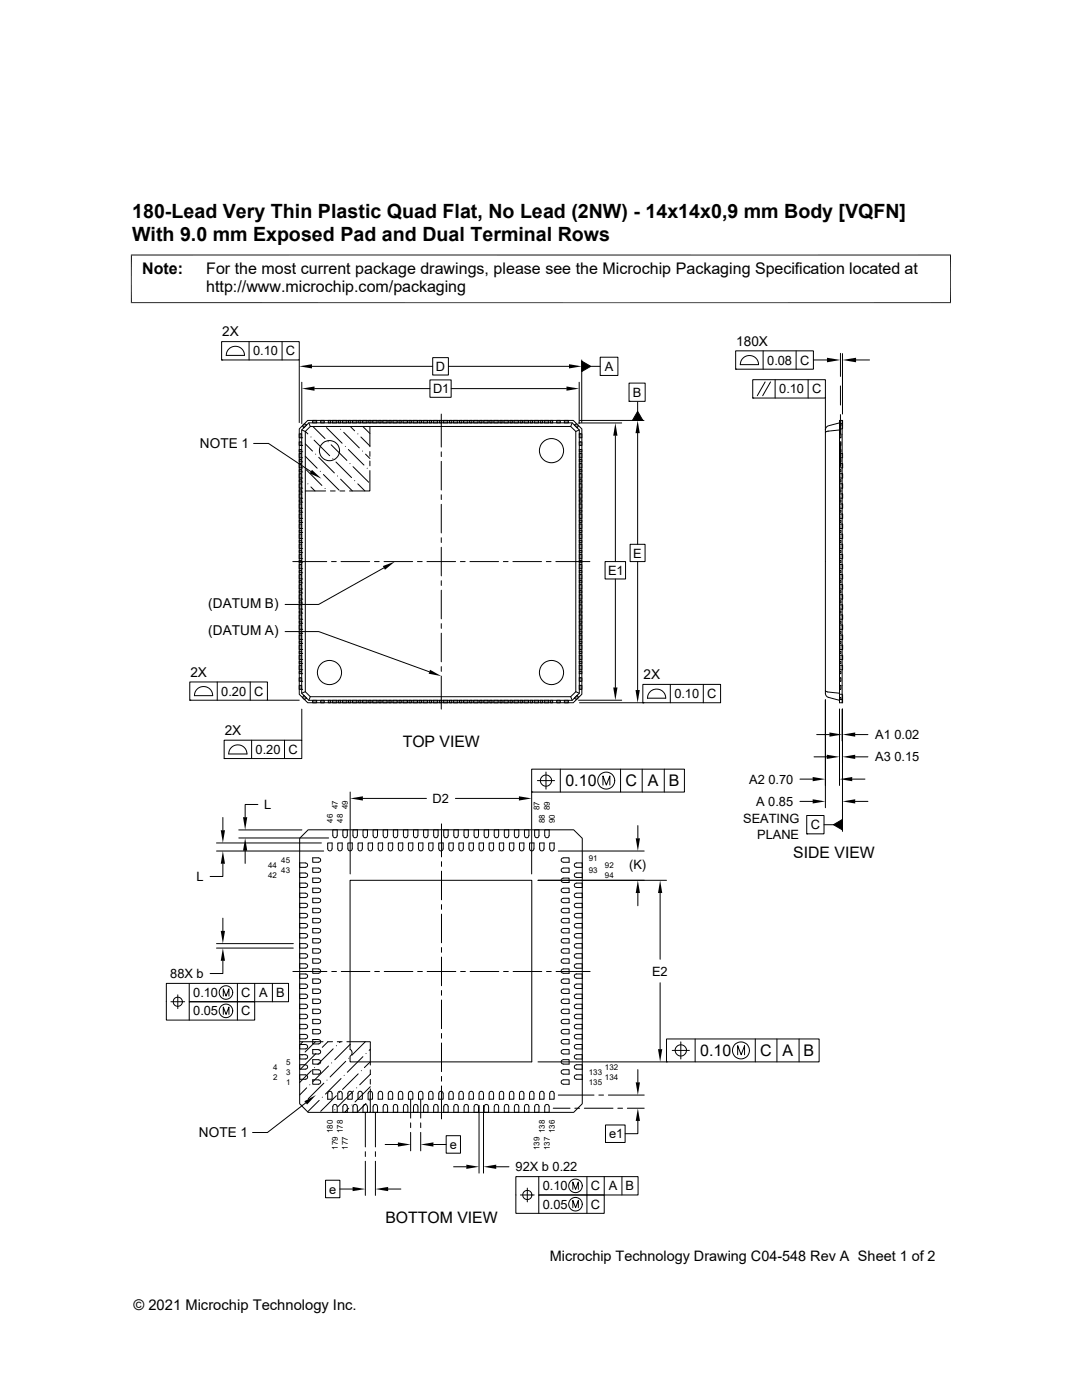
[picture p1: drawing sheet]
<svg xmlns="http://www.w3.org/2000/svg" width="216mm" height="279mm" viewBox="0 0 216 279" stroke-linecap="round" stroke-linejoin="round" font-family="sans-serif">
<defs><g id="words">
<g font-size="3.9">
<text x="26.4" y="43.5">180-Lead Very Thin Plastic Quad Flat, No Lead (2NW) - 14x14x0,9 mm Body [VQFN]</text>
<text x="26.4" y="48.1">With 9.0 mm Exposed Pad and Dual Terminal Rows</text>
</g>
<g font-size="3.2">
<text x="28.4" y="54.7">Note:</text>
<text x="41.1" y="58.3">http://www.microchip.com/packaging</text>
<text x="41.1" y="54.7">For the most current package drawings, please see the Microchip Packaging Specification located at</text>
<text x="80.3" y="149">TOP VIEW</text>
<text x="112.8" y="156.9">0.10</text>
<text x="124.8" y="156.9">C</text>
<text x="129.3" y="156.9">A</text>
<text x="133.5" y="156.9">B</text>
<text x="158.3" y="171.2">SIDE VIEW</text>
<text x="139.7" y="210.8">0.10</text>
<text x="151.7" y="210.8">C</text>
<text x="156.2" y="210.8">A</text>
<text x="160.4" y="210.8">B</text>
<text x="76.9" y="244.1">BOTTOM VIEW</text>
</g>
<g font-size="2.9">
<text x="109.7" y="251.7">Microchip Technology Drawing C04-548 Rev A Sheet 1 of 2</text>
<text x="26.6" y="261.3">© 2021 Microchip Technology Inc.</text>
</g>
<g font-size="2.7">
<text x="44.3" y="67.1">2X</text>
<text x="146.9" y="69">180X</text>
<text x="39.9" y="89.5">NOTE 1</text>
<text x="41.6" y="121.3">(DATUM B)</text>
<text x="41.6" y="126.7">(DATUM A)</text>
<text x="38" y="135">2X</text>
<text x="128.4" y="135.5">2X</text>
<text x="44.8" y="146.6">2X</text>
<text x="39.7" y="227">NOTE 1</text>
</g>
<g font-size="2.6">
<text x="50.5" y="70.9">0.10</text>
<text x="57.1" y="70.9">C</text>
<text x="87" y="74">D</text>
<text x="120.7" y="74">A</text>
<text x="153.1" y="72.7">0.08</text>
<text x="159.7" y="72.8">C</text>
<text x="86.4" y="78.5">D1</text>
<text x="126.3" y="79.2">B</text>
<text x="155.5" y="78.5">0.10</text>
<text x="162" y="78.5">C</text>
<text x="126.3" y="111.3">E</text>
<text x="121.3" y="114.7">E1</text>
<text x="44.2" y="138.8">0.20</text>
<text x="50.7" y="138.8">C</text>
<text x="134.6" y="139.3">0.10</text>
<text x="141.1" y="139.3">C</text>
<text x="174.6" y="147.5">A1 0.02</text>
<text x="51" y="150.5">0.20</text>
<text x="57.6" y="150.5">C</text>
<text x="174.6" y="152">A3 0.15</text>
<text x="52.7" y="161.5">L</text>
<text x="86.3" y="160.3">D2</text>
<text x="149.5" y="156.4">A2 0.70</text>
<text x="150.9" y="160.8">A 0.85</text>
<text x="148.3" y="164.3">SEATING</text>
<text x="151.1" y="167.4">PLANE</text>
<text x="161.8" y="165.5">C</text>
<text x="125.5" y="173.4">(K)</text>
<text x="39.2" y="175.9">L</text>
<text x="34" y="195.2">88X b</text>
<text x="130.1" y="194.7">E2</text>
<text x="38.6" y="199">0.10</text>
<text x="38.6" y="202.6">0.05</text>
<text x="48.2" y="199">C</text>
<text x="48.2" y="202.6">C</text>
<text x="51.7" y="199">A</text>
<text x="55.1" y="199">B</text>
<text x="121.5" y="227.2">e1</text>
<text x="89.7" y="229.3">e</text>
<text x="102.9" y="233.7">92X b 0.22</text>
<text x="65.7" y="238.2">e</text>
<text x="108.3" y="237.6">0.10</text>
<text x="117.9" y="237.6">C</text>
<text x="121.5" y="237.6">A</text>
<text x="124.8" y="237.6">B</text>
<text x="108.3" y="241.2">0.05</text>
<text x="117.9" y="241.2">C</text>
</g>
<g font-size="1.6">
<text x="67.4" y="161.5" transform="rotate(-90 67.4 161.5)">47</text>
<text x="69.4" y="161.5" transform="rotate(-90 69.4 161.5)">49</text>
<text x="107.7" y="161.6" transform="rotate(-90 107.7 161.6)">87</text>
<text x="109.7" y="161.6" transform="rotate(-90 109.7 161.6)">89</text>
<text x="66.4" y="164.2" transform="rotate(-90 66.4 164.2)">46</text>
<text x="68.4" y="164.2" transform="rotate(-90 68.4 164.2)">48</text>
<text x="108.7" y="164.3" transform="rotate(-90 108.7 164.3)">88</text>
<text x="110.7" y="164.3" transform="rotate(-90 110.7 164.3)">90</text>
<text x="53.5" y="173.2">44</text>
<text x="56.1" y="172.2">45</text>
<text x="117.5" y="171.8">91</text>
<text x="120.7" y="173.2">92</text>
<text x="53.5" y="175.3">42</text>
<text x="56.1" y="174.2">43</text>
<text x="117.5" y="174.2">93</text>
<text x="120.7" y="175.3">94</text>
<text x="54.5" y="213.5">4</text>
<text x="54.5" y="215.5">2</text>
<text x="57.1" y="214.5">3</text>
<text x="57.1" y="212.5">5</text>
<text x="117.5" y="214.5">133</text>
<text x="120.7" y="213.5">132</text>
<text x="120.7" y="215.5">134</text>
<text x="57.1" y="216.5">1</text>
<text x="117.5" y="216.5">135</text>
<text x="66.4" y="226.2" transform="rotate(-90 66.4 226.2)">180</text>
<text x="68.4" y="226.2" transform="rotate(-90 68.4 226.2)">178</text>
<text x="108.7" y="226.1" transform="rotate(-90 108.7 226.1)">138</text>
<text x="110.7" y="226.1" transform="rotate(-90 110.7 226.1)">136</text>
<text x="67.4" y="229.5" transform="rotate(-90 67.4 229.5)">179</text>
<text x="69.4" y="229.5" transform="rotate(-90 69.4 229.5)">177</text>
<text x="107.7" y="229.6" transform="rotate(-90 107.7 229.6)">139</text>
<text x="109.7" y="229.6" transform="rotate(-90 109.7 229.6)">137</text>
</g>
</g></defs>
<g fill="none" stroke="#000" stroke-width=".2">
<path d="M60.2 85.8l.7 .3 .5 .5M60.9 98h4.1M60.9 88.6l1.5 1.4M60.9 91.1l2.4 2.4M61.1 93.7l3.1 3.2M61.4 83.9h53l1.7 1.7v53l-1.7 1.7h-53l-1.7-1.7v-53zM61.4 96.6h.1M61.6 84.4l.3 .7M61.6 84.4h52.6l1.4 1.4v52.5l-1.4 1.5h-52.6l-1.4-1.5v-52.5zM61.9 85.1h52l1 1v51.9l-1 1h-52l-1-1v-51.9zM62 87.2h.1M62 97.2l.8 .8"/>
<path d="M62.4 85.1l2.5 2.4M62.7 87.8l3.1 3.2M63 90.6h.1M63.6 91.3l3.1 3.1M63.9 94.1h.1M64.5 94.7l3.1 3.1M64.9 97.5h.1M65.2 85.3l3.1 3.2M65.5 88.2h.1M65.9 98h1M66.1 88.8l3.1 3.1M66.4 91.6h.1"/>
<path d="M67 92.2l3.1 3.1M67.3 95h.1M67.8 98h1M68 85.7h.1M68 95.6l2.3 2.4M68.6 86.3l3.1 3.1M68.9 89.1h.1M69.5 89.7l3.1 3.1M69.8 92.5h.1M69.9 85.1l.9 .9M70.4 93.1l3.2 3.1M70.8 95.9h.1"/>
<path d="M71.4 86.6h.1M71.4 96.6l1.4 1.4M72 87.2l1.8 1.8M72.3 90h.1M72.4 85.1l1.4 1.4M72.9 90.6l.9 .9M73.3 93.5h.1M73.8 93.9v4.1h-4.1M73.8 85.1v4.1M73.8 90.1v1M73.8 92v1M114.2 84.4l-.3 .7"/>
<path d="M115.6 85.8l-.7 .3M60.9 138l-.7 .3M61.9 139l-.3 .8M113.9 139l.3 .8M114.9 138l.7 .3"/>
<circle cx="65.7" cy="89.9" r="2.01"/>
<circle cx="110" cy="89.9" r="2.42"/>
<circle cx="65.7" cy="134.2" r="2.42"/>
<circle cx="110" cy="134.2" r="2.42"/>
</g>
<g fill="#808080">
<path d="M112.6 83.9l.8 .5h-.8z"/>
<path d="M112.6 83.9h.8v.5z"/>
<path d="M111.1 83.9l.7 .5h-.7z"/>
<path d="M111.1 83.9h.7v.5z"/>
<path d="M109.8 83.9l.5 .5h-.5z"/>
<path d="M109.8 83.9h.5v.5z"/>
<path d="M108.6 83.9l.9 .5h-.9z"/>
<path d="M108.6 83.9h.9v.5z"/>
<path d="M107.8 83.9l.5 .5h-.5z"/>
<path d="M107.8 83.9h.5v.5z"/>
<path d="M106.6 83.9l.9 .5h-.9z"/>
<path d="M106.6 83.9h.9v.5z"/>
<path d="M105.8 83.9l.5 .5h-.5z"/>
<path d="M105.8 83.9h.5v.5z"/>
<path d="M104.6 83.9l.9 .5h-.9z"/>
<path d="M104.6 83.9h.9v.5z"/>
<path d="M103.8 83.9l.4 .5h-.4z"/>
<path d="M103.8 83.9h.4v.5z"/>
<path d="M102.6 83.9l.8 .5h-.8z"/>
<path d="M102.6 83.9h.8v.5z"/>
<path d="M101.8 83.9l.4 .5h-.4z"/>
<path d="M101.8 83.9h.4v.5z"/>
<path d="M100.5 83.9l.9 .5h-.9z"/>
<path d="M100.5 83.9h.9v.5z"/>
<path d="M99.8 83.9l.4 .5h-.4z"/>
<path d="M99.8 83.9h.4v.5z"/>
<path d="M98.5 83.9l.9 .5h-.9z"/>
<path d="M98.5 83.9h.9v.5z"/>
<path d="M97.7 83.9l.5 .5h-.5z"/>
<path d="M97.7 83.9h.5v.5z"/>
<path d="M96.5 83.9l.9 .5h-.9z"/>
<path d="M96.5 83.9h.9v.5z"/>
<path d="M95.7 83.9l.5 .5h-.5z"/>
<path d="M95.7 83.9h.5v.5z"/>
<path d="M94.5 83.9l.9 .5h-.9z"/>
<path d="M94.5 83.9h.9v.5z"/>
<path d="M93.7 83.9l.5 .5h-.5z"/>
<path d="M93.7 83.9h.5v.5z"/>
<path d="M92.5 83.9l.9 .5h-.9z"/>
<path d="M92.5 83.9h.9v.5z"/>
<path d="M91.7 83.9l.5 .5h-.5z"/>
<path d="M91.7 83.9h.5v.5z"/>
<path d="M90.5 83.9l.9 .5h-.9z"/>
<path d="M90.5 83.9h.9v.5z"/>
<path d="M89.7 83.9l.4 .5h-.4z"/>
<path d="M89.7 83.9h.4v.5z"/>
<path d="M88.5 83.9l.8 .5h-.8z"/>
<path d="M88.5 83.9h.8v.5z"/>
<path d="M87.7 83.9l.4 .5h-.4z"/>
<path d="M87.7 83.9h.4v.5z"/>
<path d="M86.4 83.9l.9 .5h-.9z"/>
<path d="M86.4 83.9h.9v.5z"/>
<path d="M85.7 83.9l.4 .5h-.4z"/>
<path d="M85.7 83.9h.4v.5z"/>
<path d="M84.4 83.9l.9 .5h-.9z"/>
<path d="M84.4 83.9h.9v.5z"/>
<path d="M83.6 83.9l.5 .5h-.5z"/>
<path d="M83.6 83.9h.5v.5z"/>
<path d="M82.4 83.9l.9 .5h-.9z"/>
<path d="M82.4 83.9h.9v.5z"/>
<path d="M81.6 83.9l.5 .5h-.5z"/>
<path d="M81.6 83.9h.5v.5z"/>
<path d="M80.4 83.9l.9 .5h-.9z"/>
<path d="M80.4 83.9h.9v.5z"/>
<path d="M79.6 83.9l.5 .5h-.5z"/>
<path d="M79.6 83.9h.5v.5z"/>
<path d="M78.4 83.9l.9 .5h-.9z"/>
<path d="M78.4 83.9h.9v.5z"/>
<path d="M77.6 83.9l.5 .5h-.5z"/>
<path d="M77.6 83.9h.5v.5z"/>
<path d="M76.4 83.9l.9 .5h-.9z"/>
<path d="M76.4 83.9h.9v.5z"/>
<path d="M75.6 83.9l.5 .5h-.5z"/>
<path d="M75.6 83.9h.5v.5z"/>
<path d="M74.4 83.9l.8 .5h-.8z"/>
<path d="M74.4 83.9h.8v.5z"/>
<path d="M73.6 83.9l.4 .5h-.4z"/>
<path d="M73.6 83.9h.4v.5z"/>
<path d="M72.3 83.9l.9 .5h-.9z"/>
<path d="M72.3 83.9h.9v.5z"/>
<path d="M71.6 83.9l.4 .5h-.4z"/>
<path d="M71.6 83.9h.4v.5z"/>
<path d="M70.3 83.9l.9 .5h-.9z"/>
<path d="M70.3 83.9h.9v.5z"/>
<path d="M69.5 83.9l.5 .5h-.5z"/>
<path d="M69.5 83.9h.5v.5z"/>
<path d="M68.3 83.9l.9 .5h-.9z"/>
<path d="M68.3 83.9h.9v.5z"/>
<path d="M67.5 83.9l.5 .5h-.5z"/>
<path d="M67.5 83.9h.5v.5z"/>
<path d="M66.3 83.9l.9 .5h-.9z"/>
<path d="M66.3 83.9h.9v.5z"/>
<path d="M65.5 83.9l.5 .5h-.5z"/>
<path d="M65.5 83.9h.5v.5z"/>
<path d="M64 83.9l.7 .5h-.7z"/>
<path d="M64 83.9h.7v.5z"/>
<path d="M62.4 83.9l.8 .5h-.8z"/>
<path d="M62.4 83.9h.8v.5z"/>
<path d="M60.8 84.5l.4 .3h-.7z"/>
<path d="M114.6 84.8l.4-.3 .3 .3z"/>
<path d="M115 84.5l.3 .3z"/>
<path d="M114.6 84.8l.8 .2h-.7z"/>
<path d="M114.6 84.8h.7l.1 .2z"/>
<path d="M114.7 85h.7l-.2 .4z"/>
<path d="M60.5 84.8l.5 .2h-.7z"/>
<path d="M60.5 84.8h.7l-.2 .2z"/>
<path d="M60.3 85l.3 .4z"/>
<path d="M60.3 85h.7l-.4 .4z"/>
<path d="M115.6 86.6l.5 .8h-.5z"/>
<path d="M115.6 86.6h.5v.8z"/>
<path d="M59.7 86.6l.5 .8h-.5z"/>
<path d="M59.7 86.6h.5v.8z"/>
<path d="M115.6 88.2l.5 .7h-.5z"/>
<path d="M115.6 88.2h.5v.7z"/>
<path d="M59.7 88.2l.5 .7h-.5z"/>
<path d="M59.7 88.2h.5v.7z"/>
<path d="M115.6 89.7l.5 .5h-.5z"/>
<path d="M115.6 89.7h.5v.5z"/>
<path d="M59.7 89.7l.5 .5h-.5z"/>
<path d="M59.7 89.7h.5v.5z"/>
<path d="M115.6 90.5l.5 .9h-.5z"/>
<path d="M115.6 90.5h.5v.9z"/>
<path d="M59.7 90.5l.5 .9h-.5z"/>
<path d="M59.7 90.5h.5v.9z"/>
<path d="M115.6 91.7l.5 .5h-.5z"/>
<path d="M115.6 91.7h.5v.5z"/>
<path d="M59.7 91.7l.5 .5h-.5z"/>
<path d="M59.7 91.7h.5v.5z"/>
<path d="M115.6 92.5l.5 .9h-.5z"/>
<path d="M115.6 92.5h.5v.9z"/>
<path d="M59.7 92.5l.5 .9h-.5z"/>
<path d="M59.7 92.5h.5v.9z"/>
<path d="M115.6 93.7l.5 .5h-.5z"/>
<path d="M115.6 93.7h.5v.5z"/>
<path d="M59.7 93.7l.5 .5h-.5z"/>
<path d="M59.7 93.7h.5v.5z"/>
<path d="M115.6 94.5l.5 .9h-.5z"/>
<path d="M115.6 94.5h.5v.9z"/>
<path d="M59.7 94.5l.5 .9h-.5z"/>
<path d="M59.7 94.5h.5v.9z"/>
<path d="M115.6 95.7l.5 .5h-.5z"/>
<path d="M115.6 95.7h.5v.5z"/>
<path d="M59.7 95.7l.5 .5h-.5z"/>
<path d="M59.7 95.7h.5v.5z"/>
<path d="M115.6 96.5l.5 .9h-.5z"/>
<path d="M115.6 96.5h.5v.9z"/>
<path d="M59.7 96.5l.5 .9h-.5z"/>
<path d="M59.7 96.5h.5v.9z"/>
<path d="M115.6 97.7l.5 .5h-.5z"/>
<path d="M115.6 97.7h.5v.5z"/>
<path d="M59.7 97.7l.5 .5h-.5z"/>
<path d="M59.7 97.7h.5v.5z"/>
<path d="M115.6 98.6l.5 .8h-.5z"/>
<path d="M115.6 98.6h.5v.8z"/>
<path d="M59.7 98.6l.5 .8h-.5z"/>
<path d="M59.7 98.6h.5v.8z"/>
<path d="M115.6 99.8l.5 .4h-.5z"/>
<path d="M115.6 99.8h.5v.4z"/>
<path d="M59.7 99.8l.5 .4h-.5z"/>
<path d="M59.7 99.8h.5v.4z"/>
<path d="M115.6 100.6l.5 .9h-.5z"/>
<path d="M115.6 100.6h.5v.9z"/>
<path d="M59.7 100.6l.5 .9h-.5z"/>
<path d="M59.7 100.6h.5v.9z"/>
<path d="M115.6 101.8l.5 .4h-.5z"/>
<path d="M115.6 101.8h.5v.4z"/>
<path d="M59.7 101.8l.5 .4h-.5z"/>
<path d="M59.7 101.8h.5v.4z"/>
<path d="M115.6 102.6l.5 .9h-.5z"/>
<path d="M115.6 102.6h.5v.9z"/>
<path d="M59.7 102.6l.5 .9h-.5z"/>
<path d="M59.7 102.6h.5v.9z"/>
<path d="M115.6 103.8l.5 .5h-.5z"/>
<path d="M115.6 103.8h.5v.5z"/>
<path d="M59.7 103.8l.5 .5h-.5z"/>
<path d="M59.7 103.8h.5v.5z"/>
<path d="M115.6 104.6l.5 .9h-.5z"/>
<path d="M115.6 104.6h.5v.9z"/>
<path d="M59.7 104.6l.5 .9h-.5z"/>
<path d="M59.7 104.6h.5v.9z"/>
<path d="M115.6 105.8l.5 .5h-.5z"/>
<path d="M115.6 105.8h.5v.5z"/>
<path d="M59.7 105.8l.5 .5h-.5z"/>
<path d="M59.7 105.8h.5v.5z"/>
<path d="M115.6 106.6l.5 .9h-.5z"/>
<path d="M115.6 106.6h.5v.9z"/>
<path d="M59.7 106.6l.5 .9h-.5z"/>
<path d="M59.7 106.6h.5v.9z"/>
<path d="M115.6 107.8l.5 .5h-.5z"/>
<path d="M115.6 107.8h.5v.5z"/>
<path d="M59.7 107.8l.5 .5h-.5z"/>
<path d="M59.7 107.8h.5v.5z"/>
<path d="M115.6 108.6l.5 .9h-.5z"/>
<path d="M115.6 108.6h.5v.9z"/>
<path d="M59.7 108.6l.5 .9h-.5z"/>
<path d="M59.7 108.6h.5v.9z"/>
<path d="M115.6 109.8l.5 .5h-.5z"/>
<path d="M115.6 109.8h.5v.5z"/>
<path d="M59.7 109.8l.5 .5h-.5z"/>
<path d="M59.7 109.8h.5v.5z"/>
<path d="M115.6 110.6l.5 .9h-.5z"/>
<path d="M115.6 110.6h.5v.9z"/>
<path d="M59.7 110.6l.5 .9h-.5z"/>
<path d="M59.7 110.6h.5v.9z"/>
<path d="M115.6 111.8l.5 .5h-.5z"/>
<path d="M115.6 111.8h.5v.5z"/>
<path d="M59.7 111.8l.5 .5h-.5z"/>
<path d="M59.7 111.8h.5v.5z"/>
<path d="M115.6 112.6l.5 .9h-.5z"/>
<path d="M115.6 112.6h.5v.9z"/>
<path d="M59.7 112.6l.5 .9h-.5z"/>
<path d="M59.7 112.6h.5v.9z"/>
<path d="M115.6 113.9l.5 .4h-.5z"/>
<path d="M115.6 113.9h.5v.4z"/>
<path d="M59.7 113.9l.5 .4h-.5z"/>
<path d="M59.7 113.9h.5v.4z"/>
<path d="M115.6 114.7l.5 .8h-.5z"/>
<path d="M115.6 114.7h.5v.8z"/>
<path d="M59.7 114.7l.5 .8h-.5z"/>
<path d="M59.7 114.7h.5v.8z"/>
<path d="M115.6 115.9l.5 .4h-.5z"/>
<path d="M115.6 115.9h.5v.4z"/>
<path d="M59.7 115.9l.5 .4h-.5z"/>
<path d="M59.7 115.9h.5v.4z"/>
<path d="M115.6 116.7l.5 .9h-.5z"/>
<path d="M115.6 116.7h.5v.9z"/>
<path d="M59.7 116.7l.5 .9h-.5z"/>
<path d="M59.7 116.7h.5v.9z"/>
<path d="M115.6 117.9l.5 .4h-.5z"/>
<path d="M115.6 117.9h.5v.4z"/>
<path d="M59.7 117.9l.5 .4h-.5z"/>
<path d="M59.7 117.9h.5v.4z"/>
<path d="M115.6 118.7l.5 .9h-.5z"/>
<path d="M115.6 118.7h.5v.9z"/>
<path d="M59.7 118.7l.5 .9h-.5z"/>
<path d="M59.7 118.7h.5v.9z"/>
<path d="M115.6 119.9l.5 .5h-.5z"/>
<path d="M115.6 119.9h.5v.5z"/>
<path d="M59.7 119.9l.5 .5h-.5z"/>
<path d="M59.7 119.9h.5v.5z"/>
<path d="M115.6 120.7l.5 .9h-.5z"/>
<path d="M115.6 120.7h.5v.9z"/>
<path d="M59.7 120.7l.5 .9h-.5z"/>
<path d="M59.7 120.7h.5v.9z"/>
<path d="M115.6 121.9l.5 .5h-.5z"/>
<path d="M115.6 121.9h.5v.5z"/>
<path d="M59.7 121.9l.5 .5h-.5z"/>
<path d="M59.7 121.9h.5v.5z"/>
<path d="M115.6 122.7l.5 .9h-.5z"/>
<path d="M115.6 122.7h.5v.9z"/>
<path d="M59.7 122.7l.5 .9h-.5z"/>
<path d="M59.7 122.7h.5v.9z"/>
<path d="M115.6 123.9l.5 .5h-.5z"/>
<path d="M115.6 123.9h.5v.5z"/>
<path d="M59.7 123.9l.5 .5h-.5z"/>
<path d="M59.7 123.9h.5v.5z"/>
<path d="M115.6 124.7l.5 .9h-.5z"/>
<path d="M115.6 124.7h.5v.9z"/>
<path d="M59.7 124.7l.5 .9h-.5z"/>
<path d="M59.7 124.7h.5v.9z"/>
<path d="M115.6 125.9l.5 .5h-.5z"/>
<path d="M115.6 125.9h.5v.5z"/>
<path d="M59.7 125.9l.5 .5h-.5z"/>
<path d="M59.7 125.9h.5v.5z"/>
<path d="M115.6 126.7l.5 .9h-.5z"/>
<path d="M115.6 126.7h.5v.9z"/>
<path d="M59.7 126.7l.5 .9h-.5z"/>
<path d="M59.7 126.7h.5v.9z"/>
<path d="M115.6 128l.5 .4h-.5z"/>
<path d="M115.6 128h.5v.4z"/>
<path d="M59.7 128l.5 .4h-.5z"/>
<path d="M59.7 128h.5v.4z"/>
<path d="M115.6 128.7l.5 .9h-.5z"/>
<path d="M115.6 128.7h.5v.9z"/>
<path d="M59.7 128.7l.5 .9h-.5z"/>
<path d="M59.7 128.7h.5v.9z"/>
<path d="M115.6 130l.5 .4h-.5z"/>
<path d="M115.6 130h.5v.4z"/>
<path d="M59.7 130l.5 .4h-.5z"/>
<path d="M59.7 130h.5v.4z"/>
<path d="M115.6 130.8l.5 .8h-.5z"/>
<path d="M115.6 130.8h.5v.8z"/>
<path d="M59.7 130.8l.5 .8h-.5z"/>
<path d="M59.7 130.8h.5v.8z"/>
<path d="M115.6 132l.5 .4h-.5z"/>
<path d="M115.6 132h.5v.4z"/>
<path d="M59.7 132l.5 .4h-.5z"/>
<path d="M59.7 132h.5v.4z"/>
<path d="M115.6 132.8l.5 .9h-.5z"/>
<path d="M115.6 132.8h.5v.9z"/>
<path d="M59.7 132.8l.5 .9h-.5z"/>
<path d="M59.7 132.8h.5v.9z"/>
<path d="M115.6 134l.5 .5h-.5z"/>
<path d="M115.6 134h.5v.5z"/>
<path d="M59.7 134l.5 .5h-.5z"/>
<path d="M59.7 134h.5v.5z"/>
<path d="M115.6 135.3l.5 .7h-.5z"/>
<path d="M115.6 135.3h.5v.7z"/>
<path d="M59.7 135.3l.5 .7h-.5z"/>
<path d="M59.7 135.3h.5v.7z"/>
<path d="M115.6 136.8l.5 .8h-.5z"/>
<path d="M115.6 136.8h.5v.8z"/>
<path d="M59.7 136.8l.5 .8h-.5z"/>
<path d="M59.7 136.8h.5v.8z"/>
<path d="M60.6 138.8l.4 .4h-.7z"/>
<path d="M114.7 139.2l.5-.4 .2 .4z"/>
<path d="M115.2 138.8l.2 .4z"/>
<path d="M114.7 139.2l.6 .1h-.7z"/>
<path d="M114.7 139.2h.7l-.1 .1z"/>
<path d="M114.6 139.3h.7l-.3 .3z"/>
<path d="M60.3 139.2l.9 .1h-.7z"/>
<path d="M60.3 139.2h.7l.2 .1z"/>
<path d="M60.5 139.3l.3 .3z"/>
<path d="M60.5 139.3h.7l-.4 .3z"/>
<path d="M112.6 139.8l.8 .5h-.8z"/>
<path d="M112.6 139.8h.8v.5z"/>
<path d="M111.1 139.8l.7 .5h-.7z"/>
<path d="M111.1 139.8h.7v.5z"/>
<path d="M109.8 139.8l.5 .5h-.5z"/>
<path d="M109.8 139.8h.5v.5z"/>
<path d="M108.6 139.8l.9 .5h-.9z"/>
<path d="M108.6 139.8h.9v.5z"/>
<path d="M107.8 139.8l.5 .5h-.5z"/>
<path d="M107.8 139.8h.5v.5z"/>
<path d="M106.6 139.8l.9 .5h-.9z"/>
<path d="M106.6 139.8h.9v.5z"/>
<path d="M105.8 139.8l.5 .5h-.5z"/>
<path d="M105.8 139.8h.5v.5z"/>
<path d="M104.6 139.8l.9 .5h-.9z"/>
<path d="M104.6 139.8h.9v.5z"/>
<path d="M103.8 139.8l.4 .5h-.4z"/>
<path d="M103.8 139.8h.4v.5z"/>
<path d="M102.6 139.8l.8 .5h-.8z"/>
<path d="M102.6 139.8h.8v.5z"/>
<path d="M101.8 139.8l.4 .5h-.4z"/>
<path d="M101.8 139.8h.4v.5z"/>
<path d="M100.5 139.8l.9 .5h-.9z"/>
<path d="M100.5 139.8h.9v.5z"/>
<path d="M99.8 139.8l.4 .5h-.4z"/>
<path d="M99.8 139.8h.4v.5z"/>
<path d="M98.5 139.8l.9 .5h-.9z"/>
<path d="M98.5 139.8h.9v.5z"/>
<path d="M97.7 139.8l.5 .5h-.5z"/>
<path d="M97.7 139.8h.5v.5z"/>
<path d="M96.5 139.8l.9 .5h-.9z"/>
<path d="M96.5 139.8h.9v.5z"/>
<path d="M95.7 139.8l.5 .5h-.5z"/>
<path d="M95.7 139.8h.5v.5z"/>
<path d="M94.5 139.8l.9 .5h-.9z"/>
<path d="M94.5 139.8h.9v.5z"/>
<path d="M93.7 139.8l.5 .5h-.5z"/>
<path d="M93.7 139.8h.5v.5z"/>
<path d="M92.5 139.8l.9 .5h-.9z"/>
<path d="M92.5 139.8h.9v.5z"/>
<path d="M91.7 139.8l.5 .5h-.5z"/>
<path d="M91.7 139.8h.5v.5z"/>
<path d="M90.5 139.8l.9 .5h-.9z"/>
<path d="M90.5 139.8h.9v.5z"/>
<path d="M89.7 139.8l.4 .5h-.4z"/>
<path d="M89.7 139.8h.4v.5z"/>
<path d="M88.5 139.8l.8 .5h-.8z"/>
<path d="M88.5 139.8h.8v.5z"/>
<path d="M87.7 139.8l.4 .5h-.4z"/>
<path d="M87.7 139.8h.4v.5z"/>
<path d="M86.4 139.8l.9 .5h-.9z"/>
<path d="M86.4 139.8h.9v.5z"/>
<path d="M85.7 139.8l.4 .5h-.4z"/>
<path d="M85.7 139.8h.4v.5z"/>
<path d="M84.4 139.8l.9 .5h-.9z"/>
<path d="M84.4 139.8h.9v.5z"/>
<path d="M83.6 139.8l.5 .5h-.5z"/>
<path d="M83.6 139.8h.5v.5z"/>
<path d="M82.4 139.8l.9 .5h-.9z"/>
<path d="M82.4 139.8h.9v.5z"/>
<path d="M81.6 139.8l.5 .5h-.5z"/>
<path d="M81.6 139.8h.5v.5z"/>
<path d="M80.4 139.8l.9 .5h-.9z"/>
<path d="M80.4 139.8h.9v.5z"/>
<path d="M79.6 139.8l.5 .5h-.5z"/>
<path d="M79.6 139.8h.5v.5z"/>
<path d="M78.4 139.8l.9 .5h-.9z"/>
<path d="M78.4 139.8h.9v.5z"/>
<path d="M77.6 139.8l.5 .5h-.5z"/>
<path d="M77.6 139.8h.5v.5z"/>
<path d="M76.4 139.8l.9 .5h-.9z"/>
<path d="M76.4 139.8h.9v.5z"/>
<path d="M75.6 139.8l.5 .5h-.5z"/>
<path d="M75.6 139.8h.5v.5z"/>
<path d="M74.4 139.8l.8 .5h-.8z"/>
<path d="M74.4 139.8h.8v.5z"/>
<path d="M73.6 139.8l.4 .5h-.4z"/>
<path d="M73.6 139.8h.4v.5z"/>
<path d="M72.3 139.8l.9 .5h-.9z"/>
<path d="M72.3 139.8h.9v.5z"/>
<path d="M71.6 139.8l.4 .5h-.4z"/>
<path d="M71.6 139.8h.4v.5z"/>
<path d="M70.3 139.8l.9 .5h-.9z"/>
<path d="M70.3 139.8h.9v.5z"/>
<path d="M69.5 139.8l.5 .5h-.5z"/>
<path d="M69.5 139.8h.5v.5z"/>
<path d="M68.3 139.8l.9 .5h-.9z"/>
<path d="M68.3 139.8h.9v.5z"/>
<path d="M67.5 139.8l.5 .5h-.5z"/>
<path d="M67.5 139.8h.5v.5z"/>
<path d="M66.3 139.8l.9 .5h-.9z"/>
<path d="M66.3 139.8h.9v.5z"/>
<path d="M65.5 139.8l.5 .5h-.5z"/>
<path d="M65.5 139.8h.5v.5z"/>
<path d="M64 139.8l.7 .5h-.7z"/>
<path d="M64 139.8h.7v.5z"/>
<path d="M62.4 139.8l.8 .5h-.8z"/>
<path d="M62.4 139.8h.8v.5z"/>
</g>
<g fill="none" stroke="#000" stroke-width=".2">
<path d="M59.7 99.8h.5v.4h-.5zM59.7 98.6h.5v.8h-.5zM59.7 97.7h.5v.5h-.5zM59.7 96.5h.5v.9h-.5zM59.7 95.7h.5v.5h-.5zM59.7 94.5h.5v.9h-.5zM59.7 93.7h.5v.5h-.5zM59.7 92.5h.5v.9h-.5zM59.7 91.7h.5v.5h-.5zM59.7 90.5h.5v.9h-.5zM59.7 89.7h.5v.5h-.5zM59.7 88.2h.5v.7h-.5z"/>
<path d="M59.7 86.6h.5v.8h-.5zM60.2 99.4h.1M60.2 98.2h.1M60.2 97.4h.1M60.2 96.2h.1M60.2 95.4h.1M60.2 94.2h.1M60.2 93.4h.1M60.2 92.2h.1M60.2 91.4h.1M60.2 90.2h.1M60.2 88.9h.1"/>
<path d="M60.2 87.4h.1M60.3 85l.5-.5 .4 .3-.6 .6zM62.4 83.9h.8v.5h-.8zM64 83.9h.7v.5h-.7zM65.5 83.9h.5v.5h-.5zM66.3 83.9h.9v.5h-.9zM67.5 83.9h.5v.5h-.5zM68.3 83.9h.9v.5h-.9zM69.5 83.9h.5v.5h-.5zM70.3 83.9h.9v.5h-.9zM71.6 83.9h.4v.5h-.4zM72.3 83.9h.9v.5h-.9z"/>
<path d="M73.6 83.9h.4v.5h-.4zM74.4 83.9h.8v.5h-.8zM75.6 83.9h.5v.5h-.5zM76.4 83.9h.9v.5h-.9zM77.6 83.9h.5v.5h-.5zM78.4 83.9h.9v.5h-.9zM79.6 83.9h.5v.5h-.5zM80.4 83.9h.9v.5h-.9zM81.6 83.9h.5v.5h-.5zM82.4 83.9h.9v.5h-.9zM83.6 83.9h.5v.5h-.5zM84.4 83.9h.9v.5h-.9z"/>
<path d="M85.7 83.9h.4v.5h-.4zM86.4 83.9h.9v.5h-.9zM87.7 83.9h.4v.5h-.4zM88.5 83.9h.8v.5h-.8zM89.7 83.9h.4v.5h-.4zM90.5 83.9h.9v.5h-.9zM91.7 83.9h.5v.5h-.5zM92.5 83.9h.9v.5h-.9zM93.7 83.9h.5v.5h-.5zM94.5 83.9h.9v.5h-.9zM95.7 83.9h.5v.5h-.5zM96.5 83.9h.9v.5h-.9z"/>
<path d="M97.7 83.9h.5v.5h-.5zM98.5 83.9h.9v.5h-.9zM99.8 83.9h.4v.5h-.4zM100.5 83.9h.9v.5h-.9zM101.8 83.9h.4v.5h-.4zM102.6 83.9h.8v.5h-.8zM103.8 83.9h.4v.5h-.4zM104.6 83.9h.9v.5h-.9zM105.8 83.9h.5v.5h-.5zM106.6 83.9h.9v.5h-.9zM107.8 83.9h.5v.5h-.5zM108.6 83.9h.9v.5h-.9z"/>
<path d="M109.8 83.9h.5v.5h-.5zM111.1 83.9h.7v.5h-.7zM112.6 83.9h.8v.5h-.8zM114.6 84.8l.4-.3 .4 .5-.2 .4zM115.6 88.2h.5v.7h-.5zM115.6 88.2h.1M115.6 89.7h.5v.5h-.5zM115.6 89.7h.1M115.6 90.5h.5v.9h-.5zM115.6 90.5h.1M115.6 91.7h.5v.5h-.5zM115.6 91.7h.1"/>
<path d="M115.6 92.5h.5v.9h-.5zM115.6 92.5h.1M115.6 93.7h.5v.5h-.5zM115.6 93.7h.1M115.6 94.5h.5v.9h-.5zM115.6 94.5h.1M115.6 95.7h.5v.5h-.5zM115.6 95.7h.1M115.6 96.5h.5v.9h-.5zM115.6 96.5h.1M115.6 97.7h.5v.5h-.5zM115.6 97.7h.1"/>
<path d="M115.6 98.6h.5v.8h-.5zM115.6 98.6h.1M115.6 99.8h.5v.4h-.5zM115.6 99.8h.1M115.6 86.6h.5v.8h-.5zM115.6 86.6h.1M167.5 84.4l-2.4 .6-.2 .3-.2 .5v52.6l.2 .5 .2 .2 2.4 .7M168 85.5l.1-1.6h-.6v56.4h.6l-.1-1.7M168 83.9v6.6M59.7 108.6h.5v.9h-.5zM59.7 107.8h.5v.5h-.5zM59.7 106.6h.5v.9h-.5z"/>
<path d="M59.7 105.8h.5v.5h-.5zM59.7 104.6h.5v.9h-.5zM59.7 103.8h.5v.5h-.5zM59.7 102.6h.5v.9h-.5zM59.7 101.8h.5v.4h-.5zM59.7 100.6h.5v.9h-.5zM59.7 119.9h.5v.5h-.5zM59.7 118.7h.5v.9h-.5zM59.7 117.9h.5v.4h-.5zM59.7 116.7h.5v.9h-.5zM59.7 115.9h.5v.4h-.5zM59.7 114.7h.5v.8h-.5z"/>
<path d="M59.7 113.9h.5v.4h-.5zM59.7 112.6h.5v.9h-.5zM59.7 111.8h.5v.5h-.5zM59.7 110.6h.5v.9h-.5zM59.7 109.8h.5v.5h-.5zM60.2 109.5h.1M60.2 108.3h.1M60.2 107.5h.1M60.2 106.3h.1M60.2 105.5h.1M60.2 104.3h.1M60.2 103.5h.1"/>
<path d="M60.2 102.2h.1M60.2 101.5h.1M60.2 100.2h.1M60.2 119.6h.1M60.2 118.3h.1M60.2 117.6h.1M60.2 116.3h.1M60.2 115.5h.1M60.2 114.3h.1M60.2 113.5h.1M60.2 112.3h.1M60.2 111.5h.1"/>
<path d="M60.2 110.3h.1M115.6 114.7h.5v.8h-.5zM115.6 114.7h.1M115.6 115.9h.5v.4h-.5zM115.6 115.9h.1M115.6 116.7h.5v.9h-.5zM115.6 116.7h.1M115.6 117.9h.5v.4h-.5zM115.6 117.9h.1M115.6 118.7h.5v.9h-.5zM115.6 118.7h.1M115.6 119.9h.5v.5h-.5z"/>
<path d="M115.6 119.9h.1M115.6 100.6h.5v.9h-.5zM115.6 100.6h.1M115.6 101.8h.5v.4h-.5zM115.6 101.8h.1M115.6 102.6h.5v.9h-.5zM115.6 102.6h.1M115.6 103.8h.5v.5h-.5zM115.6 103.8h.1M115.6 104.6h.5v.9h-.5zM115.6 104.6h.1M115.6 105.8h.5v.5h-.5z"/>
<path d="M115.6 105.8h.1M115.6 106.6h.5v.9h-.5zM115.6 106.6h.1M115.6 107.8h.5v.5h-.5zM115.6 107.8h.1M115.6 108.6h.5v.9h-.5zM115.6 108.6h.1M115.6 109.8h.5v.5h-.5zM115.6 109.8h.1M115.6 110.6h.5v.9h-.5zM115.6 110.6h.1M115.6 111.8h.5v.5h-.5z"/>
<path d="M115.6 111.8h.1M115.6 112.6h.5v.9h-.5zM115.6 112.6h.1M115.6 113.9h.5v.4h-.5zM115.6 113.9h.1M59.7 135.3h.5v.7h-.5zM59.7 134h.5v.5h-.5zM59.7 132.8h.5v.9h-.5zM59.7 132h.5v.4h-.5zM59.7 130.8h.5v.8h-.5zM59.7 130h.5v.4h-.5zM59.7 128.7h.5v.9h-.5z"/>
<path d="M59.7 128h.5v.4h-.5zM59.7 126.7h.5v.9h-.5zM59.7 125.9h.5v.5h-.5zM59.7 124.7h.5v.9h-.5zM59.7 123.9h.5v.5h-.5zM59.7 122.7h.5v.9h-.5zM59.7 121.9h.5v.5h-.5zM59.7 120.7h.5v.9h-.5zM59.7 136.8h.5v.8h-.5zM60.2 136h.1M60.2 134.5h.1M60.2 133.7h.1"/>
<path d="M60.2 132.4h.1M60.2 131.6h.1M60.2 130.4h.1M60.2 129.6h.1M60.2 128.4h.1M60.2 127.6h.1M60.2 126.4h.1M60.2 125.6h.1M60.2 124.4h.1M60.2 123.6h.1M60.2 122.4h.1M60.2 121.6h.1"/>
<path d="M60.2 120.4h.1M60.2 137.6h.1M60.6 138.8l.6 .5-.4 .3-.5-.4zM62.4 139.8h.8v.5h-.8zM64 139.8h.7v.5h-.7zM65.5 139.8h.5v.5h-.5zM66.3 139.8h.9v.5h-.9zM67.5 139.8h.5v.5h-.5zM68.3 139.8h.9v.5h-.9zM69.5 139.8h.5v.5h-.5zM70.3 139.8h.9v.5h-.9zM71.6 139.8h.4v.5h-.4z"/>
<path d="M72.3 139.8h.9v.5h-.9zM73.6 139.8h.4v.5h-.4zM74.4 139.8h.8v.5h-.8zM75.6 139.8h.5v.5h-.5zM76.4 139.8h.9v.5h-.9zM77.6 139.8h.5v.5h-.5zM78.4 139.8h.9v.5h-.9zM79.6 139.8h.5v.5h-.5zM80.4 139.8h.9v.5h-.9zM81.6 139.8h.5v.5h-.5zM82.4 139.8h.9v.5h-.9zM83.6 139.8h.5v.5h-.5z"/>
<path d="M84.4 139.8h.9v.5h-.9zM85.7 139.8h.4v.5h-.4zM86.4 139.8h.9v.5h-.9zM87.7 139.8h.4v.5h-.4zM88.5 139.8h.8v.5h-.8zM89.7 139.8h.4v.5h-.4zM90.5 139.8h.9v.5h-.9zM91.7 139.8h.5v.5h-.5zM92.5 139.8h.9v.5h-.9zM93.7 139.8h.5v.5h-.5zM94.5 139.8h.9v.5h-.9zM95.7 139.8h.5v.5h-.5z"/>
<path d="M96.5 139.8h.9v.5h-.9zM97.7 139.8h.5v.5h-.5zM98.5 139.8h.9v.5h-.9zM99.8 139.8h.4v.5h-.4zM100.5 139.8h.9v.5h-.9zM101.8 139.8h.4v.5h-.4zM102.6 139.8h.8v.5h-.8zM103.8 139.8h.4v.5h-.4zM104.6 139.8h.9v.5h-.9zM105.8 139.8h.5v.5h-.5zM106.6 139.8h.9v.5h-.9zM107.8 139.8h.5v.5h-.5z"/>
<path d="M108.6 139.8h.9v.5h-.9zM109.8 139.8h.5v.5h-.5zM111.1 139.8h.7v.5h-.7zM112.6 139.8h.8v.5h-.8zM115.2 138.8l.2 .4-.4 .4-.4-.3zM115.6 120.7h.5v.9h-.5zM115.6 120.7h.1M115.6 121.9h.5v.5h-.5zM115.6 121.9h.1M115.6 122.7h.5v.9h-.5zM115.6 122.7h.1M115.6 123.9h.5v.5h-.5z"/>
<path d="M115.6 123.9h.1M115.6 124.7h.5v.9h-.5zM115.6 124.7h.1M115.6 125.9h.5v.5h-.5zM115.6 125.9h.1M115.6 126.7h.5v.9h-.5zM115.6 126.7h.1M115.6 128h.5v.4h-.5zM115.6 128h.1M115.6 128.7h.5v.9h-.5zM115.6 128.7h.1M115.6 130h.5v.4h-.5z"/>
<path d="M115.6 130h.1M115.6 130.8h.5v.8h-.5zM115.6 130.8h.1M115.6 132h.5v.4h-.5zM115.6 132h.1M115.6 132.8h.5v.9h-.5zM115.6 132.8h.1M115.6 134h.5v.5h-.5zM115.6 134h.1M115.6 135.3h.5v.7h-.5zM115.6 135.3h.1M115.6 136.8h.5v.8h-.5z"/>
<path d="M115.6 136.8h.1M168 133.7v6.6"/>
</g>
<g fill="#808080">
<path d="M167.5 84.5l.3 .5h-.3z"/>
<path d="M167.5 84.5h.3v.5z"/>
<path d="M167.5 86.6l.3 .8h-.3z"/>
<path d="M167.5 86.6h.3v.8z"/>
<path d="M167.5 88.2l.3 .7h-.3z"/>
<path d="M167.5 88.2h.3v.7z"/>
<path d="M167.5 89.7l.3 .5h-.3z"/>
<path d="M167.5 89.7h.3v.5z"/>
<path d="M167.5 90.5l.6 .9h-.6z"/>
<path d="M167.5 90.5h.6v.9z"/>
<path d="M167.5 91.7l.3 .5h-.3z"/>
<path d="M167.5 91.7h.3v.5z"/>
<path d="M167.5 92.5l.6 .9h-.6z"/>
<path d="M167.5 92.5h.6v.9z"/>
<path d="M167.5 93.7l.3 .5h-.3z"/>
<path d="M167.5 93.7h.3v.5z"/>
<path d="M167.5 94.5l.6 .9h-.6z"/>
<path d="M167.5 94.5h.6v.9z"/>
<path d="M167.5 95.7l.3 .5h-.3z"/>
<path d="M167.5 95.7h.3v.5z"/>
<path d="M167.5 96.5l.6 .9h-.6z"/>
<path d="M167.5 96.5h.6v.9z"/>
<path d="M167.5 97.7l.3 .5h-.3z"/>
<path d="M167.5 97.7h.3v.5z"/>
<path d="M167.5 98.6l.6 .8h-.6z"/>
<path d="M167.5 98.6h.6v.8z"/>
<path d="M167.5 99.8l.3 .4h-.3z"/>
<path d="M167.5 99.8h.3v.4z"/>
<path d="M167.5 100.6l.6 .9h-.6z"/>
<path d="M167.5 100.6h.6v.9z"/>
<path d="M167.5 101.8l.3 .4h-.3z"/>
<path d="M167.5 101.8h.3v.4z"/>
<path d="M167.5 102.6l.6 .9h-.6z"/>
<path d="M167.5 102.6h.6v.9z"/>
<path d="M167.5 103.8l.3 .5h-.3z"/>
<path d="M167.5 103.8h.3v.5z"/>
<path d="M167.5 104.6l.6 .9h-.6z"/>
<path d="M167.5 104.6h.6v.9z"/>
<path d="M167.5 105.8l.3 .5h-.3z"/>
<path d="M167.5 105.8h.3v.5z"/>
<path d="M167.5 106.6l.6 .9h-.6z"/>
<path d="M167.5 106.6h.6v.9z"/>
<path d="M167.5 107.8l.3 .5h-.3z"/>
<path d="M167.5 107.8h.3v.5z"/>
<path d="M167.5 108.6l.6 .9h-.6z"/>
<path d="M167.5 108.6h.6v.9z"/>
<path d="M167.5 109.8l.3 .5h-.3z"/>
<path d="M167.5 109.8h.3v.5z"/>
<path d="M167.5 110.6l.6 .9h-.6z"/>
<path d="M167.5 110.6h.6v.9z"/>
<path d="M167.5 111.8l.3 .5h-.3z"/>
<path d="M167.5 111.8h.3v.5z"/>
<path d="M167.5 112.6l.6 .9h-.6z"/>
<path d="M167.5 112.6h.6v.9z"/>
<path d="M167.5 113.9l.3 .4h-.3z"/>
<path d="M167.5 113.9h.3v.4z"/>
<path d="M167.5 114.7l.6 .8h-.6z"/>
<path d="M167.5 114.7h.6v.8z"/>
<path d="M167.5 115.9l.3 .4h-.3z"/>
<path d="M167.5 115.9h.3v.4z"/>
<path d="M167.5 116.7l.6 .9h-.6z"/>
<path d="M167.5 116.7h.6v.9z"/>
<path d="M167.5 117.9l.3 .4h-.3z"/>
<path d="M167.5 117.9h.3v.4z"/>
<path d="M167.5 118.7l.6 .9h-.6z"/>
<path d="M167.5 118.7h.6v.9z"/>
<path d="M167.5 119.9l.3 .5h-.3z"/>
<path d="M167.5 119.9h.3v.5z"/>
<path d="M167.5 120.7l.6 .9h-.6z"/>
<path d="M167.5 120.7h.6v.9z"/>
<path d="M167.5 121.9l.3 .5h-.3z"/>
<path d="M167.5 121.9h.3v.5z"/>
<path d="M167.5 122.7l.6 .9h-.6z"/>
<path d="M167.5 122.7h.6v.9z"/>
<path d="M167.5 123.9l.3 .5h-.3z"/>
<path d="M167.5 123.9h.3v.5z"/>
<path d="M167.5 124.7l.6 .9h-.6z"/>
<path d="M167.5 124.7h.6v.9z"/>
<path d="M167.5 125.9l.3 .5h-.3z"/>
<path d="M167.5 125.9h.3v.5z"/>
<path d="M167.5 126.7l.6 .9h-.6z"/>
<path d="M167.5 126.7h.6v.9z"/>
<path d="M167.5 128l.3 .4h-.3z"/>
<path d="M167.5 128h.3v.4z"/>
<path d="M167.5 128.7l.6 .9h-.6z"/>
<path d="M167.5 128.7h.6v.9z"/>
<path d="M167.5 130l.3 .4h-.3z"/>
<path d="M167.5 130h.3v.4z"/>
<path d="M167.5 130.8l.6 .8h-.6z"/>
<path d="M167.5 130.8h.6v.8z"/>
<path d="M167.5 132l.3 .4h-.3z"/>
<path d="M167.5 132h.3v.4z"/>
<path d="M167.5 132.8l.6 .9h-.6z"/>
<path d="M167.5 132.8h.6v.9z"/>
<path d="M167.5 134l.3 .5h-.3z"/>
<path d="M167.5 134h.3v.5z"/>
<path d="M167.5 135.3l.3 .7h-.3z"/>
<path d="M167.5 135.3h.3v.7z"/>
<path d="M167.5 136.8l.3 .8h-.3z"/>
<path d="M167.5 136.8h.3v.8z"/>
<path d="M167.5 139.2l.3 .4h-.3z"/>
<path d="M167.5 139.2h.3v.4z"/>
</g>
<g fill="none" stroke="#000" stroke-width=".2">
<path d="M26.1 50.9h163.7M26.2 50.8v9.7M189.7 50.8v9.7M26.1 60.4h163.7M44.2 68.2h15.5v3.6h-15.5zM44.2 71.8h.1M45.7 69.6a1.82 1.82 0 0 1 2-.4 1.82 1.82 0 0 1 1.1 1.7h-3.7l.1-.5zM49.7 68.2v3.6M56.3 68.2v3.6M59.7 71.8v12.5M60.2 76.3v8.2M62.3 73.1h24"/>
<path d="M62.8 77.6h23M85.8 75.8h4.2v3.5h-4.2zM86.3 71.4h3.2v3.4h-3.2zM89.5 73.1h24M90 77.6h23M115.6 76.3v8.2M116.1 72.1l1.8 1-1.8 1zM116.1 71.8v12.5M117.9 73.1h1.9M119.8 71.3h3.5v3.6h-3.5zM119.8 74.9h.1M125.5 76.5h3.2v3.6h-3.2z"/>
<path d="M146.8 70h15.5v3.7h-15.5zM146.8 73.7h.1M148.3 71.5a1.82 1.82 0 0 1 1.9-.4 1.82 1.82 0 0 1 1.2 1.7h-3.7l.1-.6zM150.2 75.8h14.5v3.6h-14.5zM150.2 79.4h.1M152.3 70v3.7M152.7 76.2l-1.6 2.8M153.8 76.2l-1.6 2.8M154.7 75.8v3.6M158.9 70v3.7M161.2 75.8v3.6M162.3 71.8h2.7"/>
<path d="M164.7 79.4v6.4M167.7 70.5v4.6M167.7 77v3.8M168.1 70.6v12M170.8 71.8h2.7M50.6 88.5h3l8.4 5.6M88.1 82.6v6.6M88.1 90.2v.9M88.1 92.1v5.7M88.1 98.7v1M115.4 84.4h8.7M115.6 83.9h12.9"/>
<path d="M122.8 87v25.1M125.5 80.1h.1M127.2 82.1l1.1 1.8h-2.1zM127.2 80.2v1.9M127.2 86.4v22.2M167.5 88.2h.3v.7h-.3zM167.5 86.6h.3v.8h-.3zM167.5 91.7h.3v.5h-.3zM167.5 93.7h.3v.5h-.3zM167.5 95.7h.3v.5h-.3zM167.5 97.7h.3v.5h-.3zM167.5 99.8h.3v.4h-.3z"/>
<path d="M167.5 89.7h.3v.5h-.3zM167.5 85.6h.5M167.5 85.8l-2.3 .3-.5 .2M167.5 92.5h.6v.9h-.6zM167.5 94.5h.6v.9h-.6zM167.5 96.5h.6v.9h-.6zM167.5 98.6h.6v.8h-.6zM167.5 90.5h.6v.9h-.6zM167.5 84.5h.3v.5h-.3zM167.7 82.7v3.9M167.7 88.5v4.6M167.8 84.5h.1"/>
<path d="M168 91.4v1.1M168 93.4v1.1M168 95.4v1.1M168 97.4v1.2M168 99.4v1.2M168.1 92.5v.9M168.1 94.5v.9M168.1 96.5v.9M168.1 98.6v.8M58.4 112.1h6.8M66.1 112.1h1M68.1 112.1h5.7"/>
<path d="M74.7 112.1h1M76.6 113.3l-13 7.3h-6.7M76.6 112.1h5.7M83.3 112.1h.9M85.2 112.1h5.7M88.1 100.6v5.8M88.1 107.3v1M88.1 109.2v5.7M88.1 115.9v.9M88.1 117.8v5.7M91.9 112.1h.9M93.8 112.1h5.7"/>
<path d="M100.4 112.1h1M102.3 112.1h5.8M109 112.1h1M110.9 112.1h6.8M120.7 112.1h4.1v3.4h-4.1zM122.8 115.5v21.7M125.7 108.6h3v3.5h-3zM127.2 112.1v25.6M167.5 101.8h.3v.4h-.3zM167.5 103.8h.3v.5h-.3zM167.5 105.8h.3v.5h-.3zM167.5 107.8h.3v.5h-.3z"/>
<path d="M167.5 109.8h.3v.5h-.3zM167.5 111.8h.3v.5h-.3zM167.5 113.9h.3v.4h-.3zM167.5 115.9h.3v.4h-.3zM167.5 117.9h.3v.4h-.3zM167.5 119.9h.3v.5h-.3zM167.5 100.6h.6v.9h-.6zM167.5 102.6h.6v.9h-.6zM167.5 104.6h.6v.9h-.6zM167.5 106.6h.6v.9h-.6zM167.5 108.6h.6v.9h-.6zM167.5 110.6h.6v.9h-.6z"/>
<path d="M167.5 112.6h.6v.9h-.6zM167.5 114.7h.6v.8h-.6zM167.5 116.7h.6v.9h-.6zM167.5 118.7h.6v.9h-.6zM168 101.5v1.1M168 103.5v1.1M168 105.5v1.1M168 107.5v1.1M168 109.5v1.1M168 111.5v1.1M168 113.5v1.2M168 115.5v1.2"/>
<path d="M168 117.6v1.1M168 119.6v1.1M168.1 100.6v.9M168.1 102.6v.9M168.1 104.6v.9M168.1 106.6v.9M168.1 108.6v.9M168.1 110.6v.9M168.1 112.6v.9M168.1 114.7v.8M168.1 116.7v.9M168.1 118.7v.9"/>
<path d="M37.9 136.1h15.5v3.6h-15.5zM37.9 139.7h.1M38.8 138.8h3.6a1.82 1.82 0 0 0-1.8-1.8 1.82 1.82 0 0 0-1.8 1.8M43.3 136.1v3.6M49.9 136.1v3.6M53.4 139.7h6.3M56.9 126h6.7l22.1 8.1M88.1 124.5v.9M88.1 126.4v5.7M88.1 133v1M88.1 134.9v6.6M115.4 139.7h8.7"/>
<path d="M128.3 136.6h15.5v3.7h-15.5zM129.7 138a1.82 1.82 0 0 1 2-.3 1.82 1.82 0 0 1 1.1 1.6h-3.6l.1-.5zM133.8 136.6v3.7M140.3 136.6v3.7M164.7 137.8v.1M164.7 139.7v21.5M164.7 137.9l.5 .2M165.2 138.1l2.3 .2M167.5 121.9h.3v.5h-.3zM167.5 123.9h.3v.5h-.3zM167.5 125.9h.3v.5h-.3zM167.5 128h.3v.4h-.3z"/>
<path d="M167.5 130h.3v.4h-.3zM167.5 132h.3v.4h-.3zM167.5 135.3h.3v.7h-.3zM167.5 136.8h.3v.8h-.3zM167.5 134h.3v.5h-.3zM167.5 138.6h.5M167.5 120.7h.6v.9h-.6zM167.5 122.7h.6v.9h-.6zM167.5 124.7h.6v.9h-.6zM167.5 126.7h.6v.9h-.6zM167.5 128.7h.6v.9h-.6zM167.5 130.8h.6v.8h-.6z"/>
<path d="M167.5 132.8h.6v.9h-.6zM167.5 139.2h.3v.4h-.3zM167.8 139.6h.1M168 121.6v1.1M168 123.6v1.1M168 125.6v1.1M168 127.6v1.1M168 129.6v1.2M168 131.6v1.2M168.1 120.7v.9M168.1 122.7v.9M168.1 124.7v.9"/>
<path d="M168.1 126.7v.9M168.1 128.7v.9M168.1 130.8v.8M44.7 147.7h15.5v3.7h-15.5zM44.7 151.4h.1M46.2 149.2a1.82 1.82 0 0 1 2-.4 1.82 1.82 0 0 1 1.1 1.7h-3.7l.1-.6zM50.2 147.7v3.7M56.8 147.7v3.7M60.2 141.5v6.2M69.9 158.1v16.3M72.4 159.3h12.7M90.9 159.3h12.6"/>
<path d="M106.1 153.5h30.5v4.6h-30.5zM106.1 158.1h.1M106.1 158.1v16.3M107.2 155.8h3.5M108.9 154.1v3.4M111.8 153.5v4.6M115.6 140.3h12.9M120.3 156.7v-1.8l.7 1.8 .7-1.8v1.8M123.8 153.5v4.6M128.1 153.5v4.6M128.3 140.3h.1M132.5 153.5v4.6"/>
<path d="M159.6 155.5h2.6M159.6 159.9h2.6M162.4 151h2.6M163 146.6h2.5M167.5 141.5v15.3M168 141.5v6.4M168.1 141.5v24.4M170.1 155.5h2.5M170.6 146.6h2.6M170.6 151h2.6M170.6 159.9h2.6M43.2 169.8h21.4"/>
<path d="M43.2 168.2h20.9M44.5 172.4v2.5h-2.6M44.5 163.2v2.5M47.6 167.2h18M47.6 165.6h12.6M48.9 169.8v2.5M51.5 160.5h-2.6v2.6M59.8 167.3l1.7-1.7h53l1.7 1.7v53l-1.7 1.7h-53l-1.7-1.7zM59.8 174.2h1.2a.42 .42 0 0 1 .4 .5 .42 .42 0 0 1-.4 .4h-1.2zM61 178.2h-1.2v.9h1.2a.42 .42 0 0 0 .4-.4 .42 .42 0 0 0-.4-.4M61 172.2h-1.2v.9h1.2a.42 .42 0 0 0 .4-.4 .42 .42 0 0 0-.4-.5M61 177.1a.42 .42 0 0 0 .4-.4 .42 .42 0 0 0-.4-.4l-1.2-.1v.9h1.2"/>
<path d="M62.4 179.3h1.2a.42 .42 0 0 1 .4 .4 .42 .42 0 0 1-.4 .4h-1.2zM62.4 173.2h1.2a.42 .42 0 0 1 .4 .5 .42 .42 0 0 1-.4 .4h-1.2zM63.6 177.2h-1.2v.9h1.2a.42 .42 0 0 0 .4-.4 .42 .42 0 0 0-.4-.4M63.6 176.1a.42 .42 0 0 0 .4-.4 .42 .42 0 0 0-.4-.4l-1.2-.1v.9h1.2M63.6 172.1a.42 .42 0 0 0 .4-.5 .42 .42 0 0 0-.4-.4h-1.2v.9h1.2M66.3 169.4a.42 .42 0 0 1-.5 .4 .42 .42 0 0 1-.4-.4v-1.2h.9v1.2M67.3 166.8a.42 .42 0 0 1-.5 .4 .42 .42 0 0 1-.4-.4v-1.2h.9v1.2M68.3 169.4a.42 .42 0 0 1-.5 .4 .42 .42 0 0 1-.4-.4v-1.2h.9v1.2M68.4 166.8v-1.2h.9v1.2a.42 .42 0 0 1-.4 .4 .42 .42 0 0 1-.5-.4M69.4 169.4v-1.2h.9v1.2a.42 .42 0 0 1-.4 .4 .42 .42 0 0 1-.5-.4M69.8 175.7h36.3v36.2h-36.3v-1.1a.81 .81 0 0 0 0-1.4zM71.3 166.8a.42 .42 0 0 1-.4 .4 .42 .42 0 0 1-.5-.4v-1.2h.9v1.2"/>
<path d="M71.4 168.2h.9v1.2a.42 .42 0 0 1-.4 .4 .42 .42 0 0 1-.5-.4zM73.3 166.8a.42 .42 0 0 1-.4 .4 .42 .42 0 0 1-.4-.4l-.1-1.2h.9v1.2M73.4 169.4v-1.2h.9v1.2a.42 .42 0 0 1-.4 .4 .42 .42 0 0 1-.4-.4M74.4 166.8v-1.2h.9v1.2a.42 .42 0 0 1-.4 .4 .42 .42 0 0 1-.4-.4M75.5 168.2h.8v1.2a.42 .42 0 0 1-.4 .4 .42 .42 0 0 1-.4-.4zM76.5 165.6h.8v1.2a.42 .42 0 0 1-.4 .4 .42 .42 0 0 1-.4-.4zM78.3 169.4a.42 .42 0 0 1-.4 .4 .42 .42 0 0 1-.4-.4v-1.2h.9v1.2M79.3 166.8a.42 .42 0 0 1-.4 .4 .42 .42 0 0 1-.4-.4v-1.2h.9v1.2M79.5 169.4v-1.2h.9l-.1 1.2a.42 .42 0 0 1-.4 .4 .42 .42 0 0 1-.4-.4M80.5 165.6h.9v1.2a.42 .42 0 0 1-.5 .4 .42 .42 0 0 1-.4-.4zM81.5 168.2h.9v1.2a.42 .42 0 0 1-.5 .4 .42 .42 0 0 1-.4-.4zM83.4 166.8a.42 .42 0 0 1-.4 .4 .42 .42 0 0 1-.5-.4v-1.2h.9v1.2"/>
<path d="M84.4 169.4a.42 .42 0 0 1-.5 .4 .42 .42 0 0 1-.4-.4v-1.2h.9v1.2M84.5 166.8v-1.2h.9v1.2a.42 .42 0 0 1-.4 .4 .42 .42 0 0 1-.5-.4M85.5 168.2h.9v1.2a.42 .42 0 0 1-.4 .4 .42 .42 0 0 1-.5-.4zM86.5 165.6h.9v1.2a.42 .42 0 0 1-.4 .4 .42 .42 0 0 1-.4-.4zM88.1 164.4v6.6M88.1 172v.9M88.1 173.9v5.7M88.4 169.4a.42 .42 0 0 1-.4 .4 .42 .42 0 0 1-.4-.4l-.1-1.2h.9v1.2M89.4 166.8a.42 .42 0 0 1-.4 .4 .42 .42 0 0 1-.4-.4l-.1-1.2h.9v1.2M89.6 169.4v-1.2h.8v1.2a.42 .42 0 0 1-.4 .4 .42 .42 0 0 1-.4-.4M90.6 166.8v-1.2h.8v1.2a.42 .42 0 0 1-.4 .4 .42 .42 0 0 1-.4-.4M91.6 168.2h.9l-.1 1.2a.42 .42 0 0 1-.4 .4 .42 .42 0 0 1-.4-.4z"/>
<path d="M92.6 165.6h.9v1.2a.42 .42 0 0 1-.5 .4 .42 .42 0 0 1-.4-.4zM94.4 169.4a.42 .42 0 0 1-.4 .4 .42 .42 0 0 1-.4-.4v-1.2h.9v1.2M94.6 166.8v-1.2h.9v1.2a.42 .42 0 0 1-.5 .4 .42 .42 0 0 1-.4-.4M95.6 169.4v-1.2h.9v1.2a.42 .42 0 0 1-.5 .4 .42 .42 0 0 1-.4-.4M96.6 165.6h.9v1.2a.42 .42 0 0 1-.5 .4 .42 .42 0 0 1-.4-.4zM97.6 168.2h.9v1.2a.42 .42 0 0 1-.5 .4 .42 .42 0 0 1-.4-.4zM99.5 166.8a.42 .42 0 0 1-.4 .4 .42 .42 0 0 1-.5-.4v-1.2h.9v1.2M99.6 169.4v-1.2h.9v1.2a.42 .42 0 0 1-.4 .4 .42 .42 0 0 1-.4-.4M100.6 166.8v-1.2h.9v1.2a.42 .42 0 0 1-.4 .4 .42 .42 0 0 1-.5-.4M101.6 168.2h.9v1.2a.42 .42 0 0 1-.4 .4 .42 .42 0 0 1-.4-.4zM102.6 166.8v-1.2h.9v1.2a.42 .42 0 0 1-.4 .4 .42 .42 0 0 1-.4-.4M104.5 169.4a.42 .42 0 0 1-.4 .4 .42 .42 0 0 1-.4-.4v-1.2h.8v1.2"/>
<path d="M105.5 166.8a.42 .42 0 0 1-.4 .4 .42 .42 0 0 1-.4-.4l-.1-1.2h.9v1.2M105.7 169.4v-1.2h.9l-.1 1.2a.42 .42 0 0 1-.4 .4 .42 .42 0 0 1-.4-.4M106.7 165.6h.8v1.2a.42 .42 0 0 1-.4 .4 .42 .42 0 0 1-.4-.4zM107.4 175.7h25.6M107.7 169.4v-1.2h.9l-.1 1.2a.42 .42 0 0 1-.4 .4 .42 .42 0 0 1-.4-.4M109.6 166.8a.42 .42 0 0 1-.5 .4 .42 .42 0 0 1-.4-.4v-1.2h.9v1.2M110.6 169.4a.42 .42 0 0 1-.5 .4 .42 .42 0 0 1-.4-.4v-1.2h.9v1.2M111.4 169.8h17.1M112.1 173.3l1.5-.1v.9h-1.2a.42 .42 0 0 1-.4-.3 .42 .42 0 0 1 .1-.5zM112.1 179.4l1.5-.1v.8h-1.2a.42 .42 0 0 1-.4-.3 .42 .42 0 0 1 .1-.4zM112.4 172.1a.42 .42 0 0 1-.4-.5 .42 .42 0 0 1 .4-.4h1.2v.9h-1.2M112.4 176.1a.42 .42 0 0 1-.4-.4 .42 .42 0 0 1 .4-.4l1.2-.1v.9h-1.2"/>
<path d="M112.4 177.2h1.2v.9h-1.2a.42 .42 0 0 1-.4-.4 .42 .42 0 0 1 .4-.4M114.8 174.3l1.4-.1v.9h-1.2a.42 .42 0 0 1-.4-.3 .42 .42 0 0 1 .2-.5zM115 172.2h1.2v.9h-1.2a.42 .42 0 0 1-.4-.4 .42 .42 0 0 1 .4-.5M115 177.1a.42 .42 0 0 1-.4-.4 .42 .42 0 0 1 .4-.4l1.2-.1v.9h-1.2M115 178.2h1.2v.9h-1.2a.42 .42 0 0 1-.4-.4 .42 .42 0 0 1 .4-.4M127.3 164.8v2.5M127.3 178.2v2.6M131.7 178.2v13.3M161 162.8h3.4v3.6h-3.4zM161 166.4h.1M164.4 164.6h1.9M166.3 164.6l1.8-1.1v2.1z"/>
<path d="M34.1 199.9h2.8M35.5 198.5v2.8M37.8 196.3v3.6h13v3.7h-17.6v-7.3h24.4v3.6h-19.8v3.7M43.2 189.2h15.3M43.2 188.3h15.3M44.5 191.7v2.6h-2.6M44.5 183.2v2.6M44.6 198.8v-1.5l.5 1.5 .6-1.5v1.5M47.4 196.3v7.3M50.8 196.3v3.6M54.4 196.3v3.6M58.4 193.9h6.8"/>
<path d="M59.8 180.3h1.2a.42 .42 0 0 1 .4 .4 .42 .42 0 0 1-.4 .4h-1.2zM61 198.4h-1.2v.9h1.2M61 190.3h-1.2v.9h1.2a.42 .42 0 0 0 .4-.4 .42 .42 0 0 0-.4-.4M61 188.3h-1.2v.9h1.2a.42 .42 0 0 0 .4-.4 .42 .42 0 0 0-.4-.5M61 184.3h-1.2v.9h1.2a.42 .42 0 0 0 .4-.5 .42 .42 0 0 0-.4-.4M61 182.3h-1.2v.9h1.2a.42 .42 0 0 0 .4-.5 .42 .42 0 0 0-.4-.4M61 198.4a.42 .42 0 0 1 .4 .4 .42 .42 0 0 1-.4 .5M61 197.3a.42 .42 0 0 0 .4-.5 .42 .42 0 0 0-.4-.4h-1.2v.9h1.2M61 195.2a.42 .42 0 0 0 .4-.4 .42 .42 0 0 0-.4-.4h-1.2v.8h1.2M61 193.2a.42 .42 0 0 0 .4-.4 .42 .42 0 0 0-.4-.4l-1.2-.1v.9h1.2M61 187.2a.42 .42 0 0 0 .4-.4 .42 .42 0 0 0-.4-.5h-1.2v.9h1.2M63.6 185.3h-1.2v.9h1.2a.42 .42 0 0 0 .4-.5 .42 .42 0 0 0-.4-.4"/>
<path d="M63.6 183.3h-1.2v.9l1.2-.1a.42 .42 0 0 0 .4-.4 .42 .42 0 0 0-.4-.4M63.6 182.1a.42 .42 0 0 0 .4-.4 .42 .42 0 0 0-.4-.4h-1.2v.9h1.2M63.6 195.4h-1.2v.9l1.2-.1a.42 .42 0 0 0 .4-.4 .42 .42 0 0 0-.4-.4M63.6 193.4h-1.2v.8h1.2a.42 .42 0 0 0 .4-.4 .42 .42 0 0 0-.4-.4M63.6 189.3h-1.2v.9h1.2a.42 .42 0 0 0 .4-.4 .42 .42 0 0 0-.4-.4M63.6 198.2a.42 .42 0 0 0 .4-.4 .42 .42 0 0 0-.4-.4h-1.2v.9h1.2M63.6 192.2a.42 .42 0 0 0 .4-.4 .42 .42 0 0 0-.4-.4l-1.2-.1v.9h1.2M63.6 188.2a.42 .42 0 0 0 .4-.5 .42 .42 0 0 0-.4-.4h-1.2v.9h1.2M66.2 193.9h.9M68.1 193.9h5.7M74.8 193.9h.9M76.7 193.9h5.7"/>
<path d="M83.3 193.9h1M85.2 193.9h5.8M88.1 180.5v1M88.1 182.4v5.8M88.1 189.1v1M88.1 191v5.7M88.1 197.7v.9M88.1 199.6v5.7M91.9 193.9h1M93.8 193.9h5.7M100.5 193.9h.9M102.4 193.9h5.7"/>
<path d="M109.1 193.9h.9M111 193.9h6.8M112.4 182.1a.42 .42 0 0 1-.4-.4 .42 .42 0 0 1 .4-.4h1.2v.9h-1.2M112.4 183.3h1.2v.9h-1.2a.42 .42 0 0 1-.4-.5 .42 .42 0 0 1 .4-.4M112.4 185.3h1.2v.9h-1.2a.42 .42 0 0 1-.4-.5 .42 .42 0 0 1 .4-.4M112.4 188.2a.42 .42 0 0 1-.4-.5 .42 .42 0 0 1 .4-.4h1.2v.9h-1.2M112.4 189.3h1.2v.9h-1.2a.42 .42 0 0 1-.4-.4 .42 .42 0 0 1 .4-.4M112.4 192.2a.42 .42 0 0 1-.4-.4 .42 .42 0 0 1 .4-.4l1.2-.1v.9h-1.2M112.4 193.4h1.2v.8h-1.2a.42 .42 0 0 1-.4-.4 .42 .42 0 0 1 .4-.4M112.4 195.4h1.2v.9l-1.2-.1a.42 .42 0 0 1-.4-.4 .42 .42 0 0 1 .4-.4M112.4 198.2a.42 .42 0 0 1-.4-.4 .42 .42 0 0 1 .4-.4h1.2v.9h-1.2M114.8 180.4l1.4-.1v.8h-1.2a.42 .42 0 0 1-.4-.3 .42 .42 0 0 1 .2-.4z"/>
<path d="M114.8 184.4l1.4-.1v.9h-1.2a.42 .42 0 0 1-.4-.3 .42 .42 0 0 1 .2-.5zM115 182.3h1.2v.9h-1.2a.42 .42 0 0 1-.4-.5 .42 .42 0 0 1 .4-.4M115 187.2a.42 .42 0 0 1-.4-.4 .42 .42 0 0 1 .4-.5h1.2v.9h-1.2M115 188.3h1.2v.9h-1.2a.42 .42 0 0 1-.4-.4 .42 .42 0 0 1 .4-.5M115 190.3h1.2v.9h-1.2a.42 .42 0 0 1-.4-.4 .42 .42 0 0 1 .4-.4M115 193.2a.42 .42 0 0 1-.4-.4 .42 .42 0 0 1 .4-.4l1.2-.1v.9h-1.2M115 195.2a.42 .42 0 0 1-.4-.4 .42 .42 0 0 1 .4-.4h1.2v.8h-1.2M115 197.3a.42 .42 0 0 1-.4-.5 .42 .42 0 0 1 .4-.4h1.2v.9h-1.2M115 198.4a.42 .42 0 0 0-.4 .4 .42 .42 0 0 0 .4 .5M115 198.4h1.2v.9h-1.2M131.7 196.1v13.3M44.6 202.4v-1.4l.5 1.4 .6-1.4v1.4"/>
<path d="M59.8 208.4l1.2 .1a.42 .42 0 0 1 .4 .4 .42 .42 0 0 1-.4 .4h-1.2zM59.8 207.9h4.7M60.3 210.6h.1M60.4 207.9l-.6 .7M60.9 219.9h.1M61 210.5h-1.2v.8h1.2a.42 .42 0 0 0 .4-.4 .42 .42 0 0 0-.4-.4M61 206.4h-1.2v.9h1.2a.42 .42 0 0 0 .4-.4 .42 .42 0 0 0-.4-.4M61 200.4h-1.2v.9h1.2a.42 .42 0 0 0 .4-.4 .42 .42 0 0 0-.4-.5M61 215.4a.42 .42 0 0 0 .4-.5 .42 .42 0 0 0-.4-.4h-1.2v.9h1.2M61 213.4a.42 .42 0 0 0 .4-.5 .42 .42 0 0 0-.4-.4h-1.2v.9h1.2M61 205.3a.42 .42 0 0 0 .4-.4 .42 .42 0 0 0-.4-.5h-1.2v.9h1.2M61 203.3a.42 .42 0 0 0 .4-.4 .42 .42 0 0 0-.4-.5h-1.2v.9h1.2"/>
<path d="M61.2 217.1l-1.4 1.4M61.8 216.5h.1M62.1 213.7l-2.3 2.3M62.4 213.5h1.2a.42 .42 0 0 1 .4 .4 .42 .42 0 0 1-.4 .5h-1.2zM62.8 213.1h.1M62.9 207.9l-2 2.1M63.1 210.2l-3.2 3.2M63.6 211.5h-1.2v.9l1.2-.1a.42 .42 0 0 0 .4-.4 .42 .42 0 0 0-.4-.4M63.6 205.4h-1.2v.9h1.2a.42 .42 0 0 0 .4-.4 .42 .42 0 0 0-.4-.4M63.6 203.4h-1.2v.9h1.2a.42 .42 0 0 0 .4-.4 .42 .42 0 0 0-.4-.4M63.6 201.4h-1.2v.9h1.2a.42 .42 0 0 0 .4-.5 .42 .42 0 0 0-.4-.4M63.6 216.4a.42 .42 0 0 0 .4-.5 .42 .42 0 0 0-.4-.4h-1.2v.9h1.2"/>
<path d="M63.6 210.3a.42 .42 0 0 0 .4-.4 .42 .42 0 0 0-.4-.4h-1.2v.9h1.2M63.6 208.3a.42 .42 0 0 0 .4-.4 .42 .42 0 0 0-.4-.4h-1.2v.8h1.2M63.6 200.3a.42 .42 0 0 0 .4-.5 .42 .42 0 0 0-.4-.4h-1.2v.9h1.2M63.7 209.6h.1M63.7 219.6l-2.3 2.3M64.3 219h.1M64.6 216.2l-3.1 3.1M65.2 215.6h.1M65.4 207.9h1M65.4 207.9l-1.1 1.1M65.6 212.7l-3.2 3.2M66.2 212.1h.1"/>
<path d="M66.3 218.2a.42 .42 0 0 0-.5-.4 .42 .42 0 0 0-.4 .4v1.2h.9v-1.2M66.5 209.3l-3.1 3.1M67.1 208.7h.1M67.1 218.7l-3.1 3.1M67.3 207.9h1M67.7 218h.1M67.9 207.9l-.2 .2M68.1 215.2l-3.2 3.2M68.3 218.2a.42 .42 0 0 0-.5-.4 .42 .42 0 0 0-.4 .4v1.2h.9v-1.2M68.7 214.6h.1M69 211.8l-3.1 3.1M69.2 207.9h4.7v4.7"/>
<path d="M69.4 218.2a.42 .42 0 0 1 .4-.4 .42 .42 0 0 1 .5 .4v1.2h-.9v-1.2M69.6 211.2h.1M69.9 208.4l-3.1 3.1M70.5 217.7l-3.1 3.2M71.2 217.1h.1M71.5 214.3l-3.2 3.1M71.5 218a.42 .42 0 0 1 .5-.2 .42 .42 0 0 1 .3 .4v1.2h-.9zM72.1 213.7h.1M72.4 210.9l-3.1 3.1M72.9 207.9l-2.7 2.7M73 210.2h.1M73.5 218.2a.42 .42 0 0 1 .4-.4 .42 .42 0 0 1 .4 .4v1.2h-.9v-1.2"/>
<path d="M73.7 219.6h.1M73.9 213.5v1M73.9 215.4v1M73.9 217.3v4.7M73.9 209.4l-.2 .2M73.9 211.9l-1.2 1.2M73.9 214.4l-2.1 2.1M73.9 216.9l-3.1 3M75.6 218a.42 .42 0 0 1 .4-.2 .42 .42 0 0 1 .3 .4v1.2h-.8zM78.3 218.2a.42 .42 0 0 0-.4-.4 .42 .42 0 0 0-.4 .4v1.2h.9v-1.2M79.5 218.2a.42 .42 0 0 1 .4-.4 .42 .42 0 0 1 .4 .4l.1 1.2h-.9v-1.2M81.6 218a.42 .42 0 0 1 .5-.2 .42 .42 0 0 1 .3 .4v1.2h-.9z"/>
<path d="M81.9 219.5v3.6M83.9 219.5v3.6M84.4 218.2a.42 .42 0 0 0-.5-.4 .42 .42 0 0 0-.4 .4v1.2h.9v-1.2M85.6 218a.42 .42 0 0 1 .5-.2 .42 .42 0 0 1 .3 .4v1.2h-.9zM88.1 206.2v1M88.1 208.2v5.7M88.1 214.8v1M88.1 216.7v6.6M88.4 218.2a.42 .42 0 0 0-.4-.4 .42 .42 0 0 0-.4 .4l-.1 1.2h.9v-1.2M89.6 218.2a.42 .42 0 0 1 .4-.4 .42 .42 0 0 1 .4 .4v1.2h-.8v-1.2M91.7 218a.42 .42 0 0 1 .4-.2 .42 .42 0 0 1 .3 .4l.1 1.2h-.9zM94.4 218.2a.42 .42 0 0 0-.4-.4 .42 .42 0 0 0-.4 .4v1.2h.9v-1.2"/>
<path d="M95.6 218.2a.42 .42 0 0 1 .4-.4 .42 .42 0 0 1 .5 .4v1.2h-.9v-1.2M97.7 218a.42 .42 0 0 1 .5-.2 .42 .42 0 0 1 .3 .4v1.2h-.9zM99.7 218.2a.42 .42 0 0 1 .4-.4 .42 .42 0 0 1 .4 .4v1.2h-.9v-1.2M101.7 218a.42 .42 0 0 1 .5-.2 .42 .42 0 0 1 .3 .4v1.2h-.9zM104.5 218.2a.42 .42 0 0 0-.4-.4 .42 .42 0 0 0-.4 .4v1.2h.8v-1.2M105.7 218.2a.42 .42 0 0 1 .4-.4 .42 .42 0 0 1 .4 .4l.1 1.2h-.9v-1.2M107.4 211.9h25.6M107.7 218.2a.42 .42 0 0 1 .4-.4 .42 .42 0 0 1 .4 .4l.1 1.2h-.9v-1.2M110.6 218.2a.42 .42 0 0 0-.5-.4 .42 .42 0 0 0-.4 .4v1.2h.9v-1.2M111.4 218.5h7.1M112.1 213.6l1.5-.1v.9h-1.2a.42 .42 0 0 1-.4-.3 .42 .42 0 0 1 .1-.5zM112.4 200.3a.42 .42 0 0 1-.4-.5 .42 .42 0 0 1 .4-.4h1.2v.9h-1.2"/>
<path d="M112.4 201.4h1.2v.9h-1.2a.42 .42 0 0 1-.4-.5 .42 .42 0 0 1 .4-.4M112.4 203.4h1.2v.9h-1.2a.42 .42 0 0 1-.4-.4 .42 .42 0 0 1 .4-.4M112.4 205.4h1.2v.9h-1.2a.42 .42 0 0 1-.4-.4 .42 .42 0 0 1 .4-.4M112.4 208.3a.42 .42 0 0 1-.4-.4 .42 .42 0 0 1 .4-.4h1.2v.8h-1.2M112.4 210.3a.42 .42 0 0 1-.4-.4 .42 .42 0 0 1 .4-.4h1.2v.9h-1.2M112.4 211.5h1.2v.9l-1.2-.1a.42 .42 0 0 1-.4-.4 .42 .42 0 0 1 .4-.4M112.4 216.4a.42 .42 0 0 1-.4-.5 .42 .42 0 0 1 .4-.4h1.2v.9h-1.2M114.8 208.6l1.4-.2v.9h-1.2a.42 .42 0 0 1-.4-.3 .42 .42 0 0 1 .2-.4zM115 200.4h1.2v.9h-1.2a.42 .42 0 0 1-.4-.4 .42 .42 0 0 1 .4-.5M115 203.3a.42 .42 0 0 1-.4-.4 .42 .42 0 0 1 .4-.5h1.2v.9h-1.2M115 205.3a.42 .42 0 0 1-.4-.4 .42 .42 0 0 1 .4-.5h1.2v.9h-1.2M115 206.4h1.2v.9h-1.2a.42 .42 0 0 1-.4-.4 .42 .42 0 0 1 .4-.4"/>
<path d="M115 210.5h1.2v.8h-1.2a.42 .42 0 0 1-.4-.4 .42 .42 0 0 1 .4-.4M115 213.4a.42 .42 0 0 1-.4-.5 .42 .42 0 0 1 .4-.4h1.2v.9h-1.2M115 215.4a.42 .42 0 0 1-.4-.5 .42 .42 0 0 1 .4-.4h1.2v.9h-1.2M119.5 218.5h.9M121.4 218.5h7.1M127.3 213.5v2.5M133 207.3h30.4v4.6h-30.4zM133 211.9h.1M134.1 209.6h3.5M134.7 209.6a1.14 1.14 0 0 1 1.5-1.1 1.14 1.14 0 0 1 .5 1.8 1.14 1.14 0 0 1-1.9-.2l-.1-.5M135.8 207.9v3.4M138.7 207.3v4.6"/>
<path d="M147.2 210.5v-1.8l.7 1.8 .7-1.8v1.8M150.7 207.3v4.6M155 207.3v4.6M159.4 207.3v4.6M60.3 220.5l-.1 .1M61 220.1l-7.6 5.9h-3M65 235.5h2.8v3.5h-2.8zM66.8 221.5h.1M67.3 220.8a.42 .42 0 0 0-.5-.4 .42 .42 0 0 0-.4 .4v1.2h.9v-1.2M67.8 237.3h2.6M68.4 220.8a.42 .42 0 0 1 .5-.4 .42 .42 0 0 1 .4 .4v1.2h-.9v-1.2M69.6 221.2l-.8 .8"/>
<path d="M70.2 220.5h.1M71.3 220.8a.42 .42 0 0 0-.4-.4 .42 .42 0 0 0-.5 .4v1.2h.9v-1.2M72.9 222.1v6.8M72.9 229.8v1M72.9 231.8v6.8M73 220.2l-1.7 1.8M73.3 220.8a.42 .42 0 0 0-.4-.4 .42 .42 0 0 0-.4 .4l-.1 1.2h.9v-1.2M73.9 221.9l-.1 .1M74.5 220.8a.42 .42 0 0 1 .4-.4 .42 .42 0 0 1 .4 .4v1.2h-.9v-1.2M74.9 222.1v6.8M74.9 229.8v1M74.9 231.8v6.8"/>
<path d="M76.6 220.6a.42 .42 0 0 1 .4-.2 .42 .42 0 0 1 .3 .4v1.2h-.8zM76.9 228.4h2.5M77.4 237.3h2.6M79.3 220.8a.42 .42 0 0 0-.4-.4 .42 .42 0 0 0-.4 .4v1.2h.9v-1.2M80.6 220.6a.42 .42 0 0 1 .5-.2 .42 .42 0 0 1 .3 .4v1.2h-.9zM81.9 224.1v.9M81.9 226v3.7M83.4 220.8a.42 .42 0 0 0-.4-.4 .42 .42 0 0 0-.5 .4v1.2h.9v-1.2M83.9 224.1v.9M83.9 226v3.7M84.5 220.8a.42 .42 0 0 1 .5-.4 .42 .42 0 0 1 .4 .4v1.2h-.9v-1.2M86.5 228.4h2.5"/>
<path d="M86.6 220.6a.42 .42 0 0 1 .5-.2 .42 .42 0 0 1 .3 .4v1.2h-.9zM89 226.7h2.9v3.4h-2.9zM89.4 220.8a.42 .42 0 0 0-.4-.4 .42 .42 0 0 0-.4 .4l-.1 1.2h.9v-1.2M90.5 232.9h2.5M90.6 220.8a.42 .42 0 0 1 .4-.4 .42 .42 0 0 1 .4 .4v1.2h-.8v-1.2M92.7 220.6a.42 .42 0 0 1 .5-.2 .42 .42 0 0 1 .3 .4v1.2h-.9zM94.6 220.8a.42 .42 0 0 1 .4-.4 .42 .42 0 0 1 .5 .4v1.2h-.9v-1.2M95.6 220.6v13.5M96.5 220.6v13.5M96.7 220.6a.42 .42 0 0 1 .5-.2 .42 .42 0 0 1 .3 .4v1.2h-.9zM99 232.9h2.6M99.5 220.8a.42 .42 0 0 0-.4-.4 .42 .42 0 0 0-.5 .4v1.2h.9v-1.2"/>
<path d="M100.6 220.8a.42 .42 0 0 1 .5-.4 .42 .42 0 0 1 .4 .4v1.2h-.9v-1.2M102.7 220.8a.42 .42 0 0 1 .4-.4 .42 .42 0 0 1 .4 .4v1.2h-.9v-1.2M103.8 238.5h2.8M105.2 237.1v2.8M105.5 220.8a.42 .42 0 0 0-.4-.4 .42 .42 0 0 0-.4 .4l-.1 1.2h.9v-1.2M106.8 220.6a.42 .42 0 0 1 .5-.2 .42 .42 0 0 1 .2 .4v1.2h-.8zM107.5 234.8v3.7h13.1v3.6h-17.7v-7.3h24.4v3.7h-19.8v3.6M109.6 220.8a.42 .42 0 0 0-.5-.4 .42 .42 0 0 0-.4 .4v1.2h.9v-1.2M110.4 221.2h3.3M114.3 237.4v-1.5l.6 1.5 .5-1.5v1.5M114.7 221.2h1M116.6 221.2h5.7"/>
<path d="M117.1 234.8v7.3M120.6 234.8v3.7M120.8 224.5h3.9v3.5h-3.9zM123.3 221.2h.9M124.1 234.8v3.7M125.2 221.2h3.3M127.3 223.7v2.6h-2.6M114.3 241v-1.4l.6 1.4 .5-1.4v1.4"/>
<circle cx="108.9" cy="155.8" r="1.12"/>
<circle cx="121" cy="155.8" r="1.69"/>
<circle cx="35.5" cy="199.9" r=".92"/>
<circle cx="45.1" cy="198.1" r="1.35"/>
<circle cx="45.1" cy="201.7" r="1.35"/>
<circle cx="147.9" cy="209.6" r="1.69"/>
<circle cx="105.2" cy="238.5" r=".92"/>
<circle cx="114.8" cy="236.7" r="1.35"/>
<circle cx="114.8" cy="240.3" r="1.35"/>
</g>
<g fill="#000">
<path d="M59.7 73.1l2.6-.4v.8zM60.2 77.6l2.6-.5v.9zM113 77.1l2.6 .5-2.6 .4zM113.5 72.7l2.6 .4-2.6 .4zM116.1 72.1l1.8 1-1.8 1zM165 71.4l2.7 .4-2.7 .5zM168.1 71.8l2.7-.4v.9zM62.3 93.8l1.8 1.7-2.3-1zM122.8 84.4l.4 2.6h-.8zM127.2 83.9l.5 2.5h-.9zM127.2 82.1l1.1 1.8h-2.1zM76.4 113l2.4-.9-2 1.6z"/>
<path d="M85.8 133.7l2.3 1.2-2.6-.4zM122.4 137.2h.8l-.4 2.5zM126.8 137.7h.9l-.5 2.6zM69.9 159.3l2.5-.4v.9zM103.5 158.9l2.6 .4-2.6 .5zM162.2 155.1l2.5 .4-2.5 .4zM162.2 159.5l2.5 .4-2.5 .5zM165 150.6l2.5 .4-2.5 .5zM165.5 146.2l2.5 .4-2.5 .4zM167.5 155.5l2.6-.4v.8zM168.1 146.6l2.5-.4v.8zM168.1 151l2.5-.4v.9z"/>
<path d="M168.1 159.9l2.5-.4v.9zM44 165.7h.9l-.4 2.5zM44.5 169.8l.4 2.6h-.9zM48.9 167.2l.4 2.6h-.8zM48.5 163.1h.8l-.4 2.5zM127.3 175.7l.4 2.5h-.8zM126.9 167.3h.8l-.4 2.5zM131.7 175.7l.4 2.5h-.8zM166.3 164.6l1.8-1.1v2.1zM44 185.8h.9l-.4 2.5zM44.5 189.2l.4 2.5h-.9zM60.7 219.8l2.3-1.3-1.7 1.9z"/>
<path d="M126.9 216h.8l-.4 2.5zM131.3 209.4h.8l-.4 2.5zM70.4 236.9l2.5 .4-2.5 .4zM74.9 237.3l2.5-.4v.8zM79.4 228l2.5 .4-2.5 .4zM83.9 228.4l2.6-.4v.8zM93 232.4l2.6 .5-2.6 .4zM96.5 232.9l2.5-.5v.9zM127.3 221.2l.4 2.5h-.8z"/>
</g>
<use href="#words"/>
</svg>
